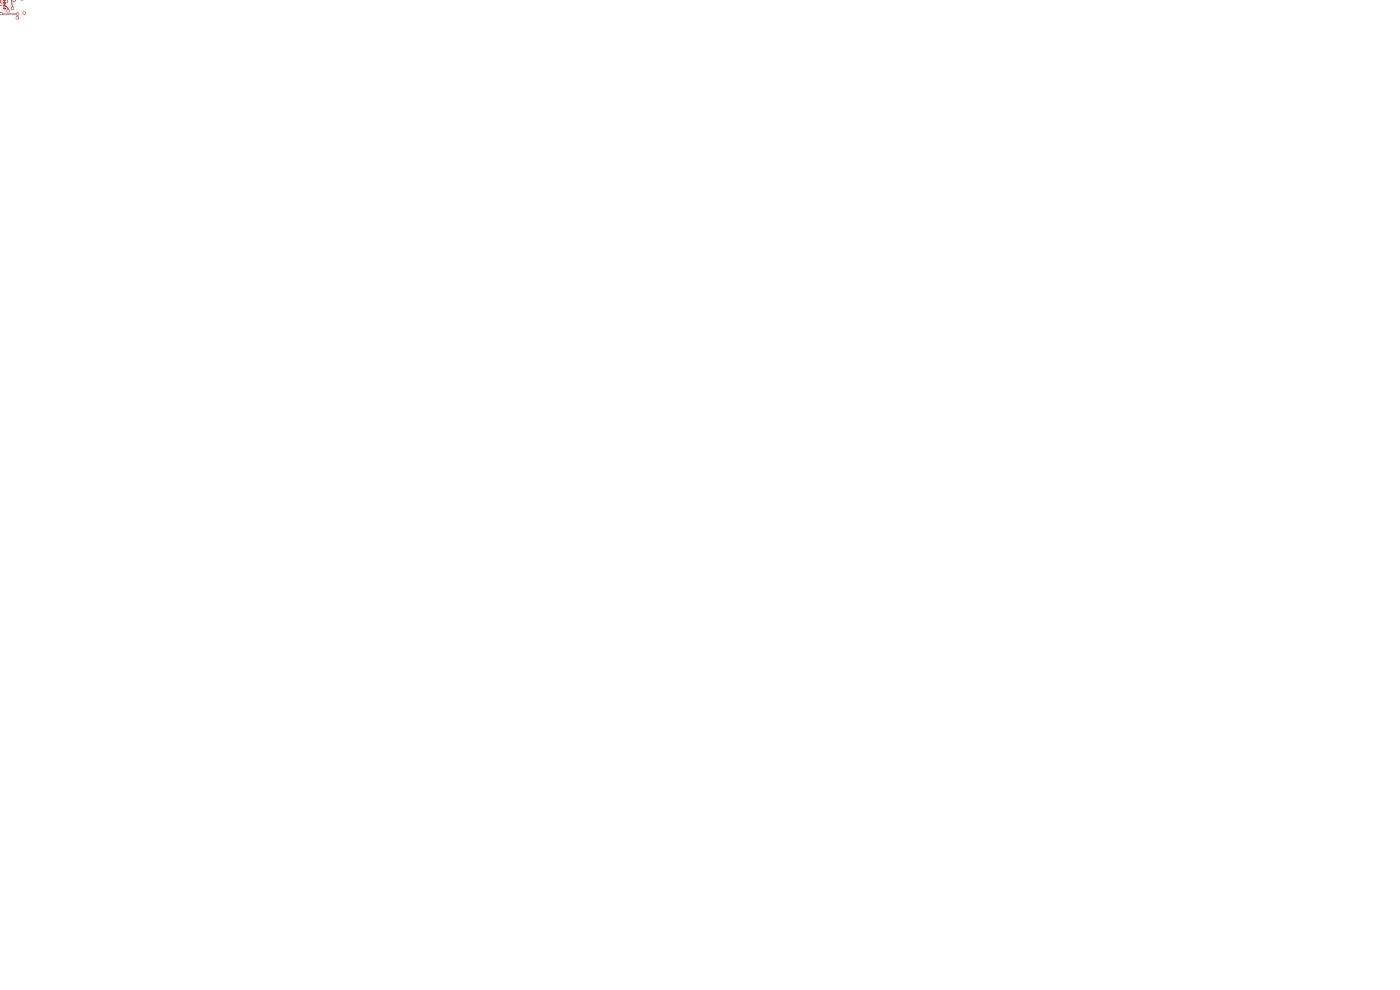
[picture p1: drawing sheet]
<svg xmlns="http://www.w3.org/2000/svg" width="297mm" height="210mm" viewBox="0 0 297 210" stroke-linecap="round" stroke-linejoin="round" font-family="sans-serif">
<g fill="#c83434">
<path d="M.6 1.6h.6l.1 .3-.6 .1z"/>
<path d="M.6 1h.6l.1 .3-.6 .1z"/>
<path d="M.6 .4h.6l.1 .3-.6 .1z"/>
<path d="M.6 -.1h.7v.2l-.6 .1z"/>
</g>
<g fill="#c83434" stroke="#c83434" stroke-width=".21">
<path d="M2.8 -.1h.4v.3h-.4z"/>
<path d="M4.5 -.1h.5z"/>
<path d="M0 .7h.3v.3h-.3z"/>
<circle cx="5.1" cy="2.8" r=".25"/>
<circle cx="3.7" cy="3" r=".25"/>
<circle cx=".2" cy="2.9" r=".25"/>
<circle cx="1.3" cy=".3" r=".25"/>
<circle cx="1.7" cy="2.3" r=".25"/>
<circle cx="3.7" cy="3.8" r=".25"/>
<circle cx="2.6" cy="1.8" r=".25"/>
</g>
<path d="M.1 -.1v1M2.4 -.1l.3 1.9M0 2.6l.3 .4h3.4M.9 0v1.2h.3l.5 .5v.6" fill="none" stroke="#c83434" stroke-width=".21"/>
<g fill="#fff" stroke="#fff" stroke-width=".21">
<circle cx="5.1" cy="2.8" r=".13"/>
<circle cx="3.7" cy="3" r=".12"/>
<circle cx=".2" cy="2.9" r=".13"/>
<circle cx="1.3" cy=".3" r=".12"/>
<circle cx="1.7" cy="2.3" r=".12"/>
<circle cx="3" cy=".1" r=".12"/>
<circle cx="3.7" cy="3.8" r=".12"/>
<circle cx=".1" cy=".9" r=".13"/>
<circle cx="2.6" cy="1.8" r=".12"/>
</g>
</svg>
